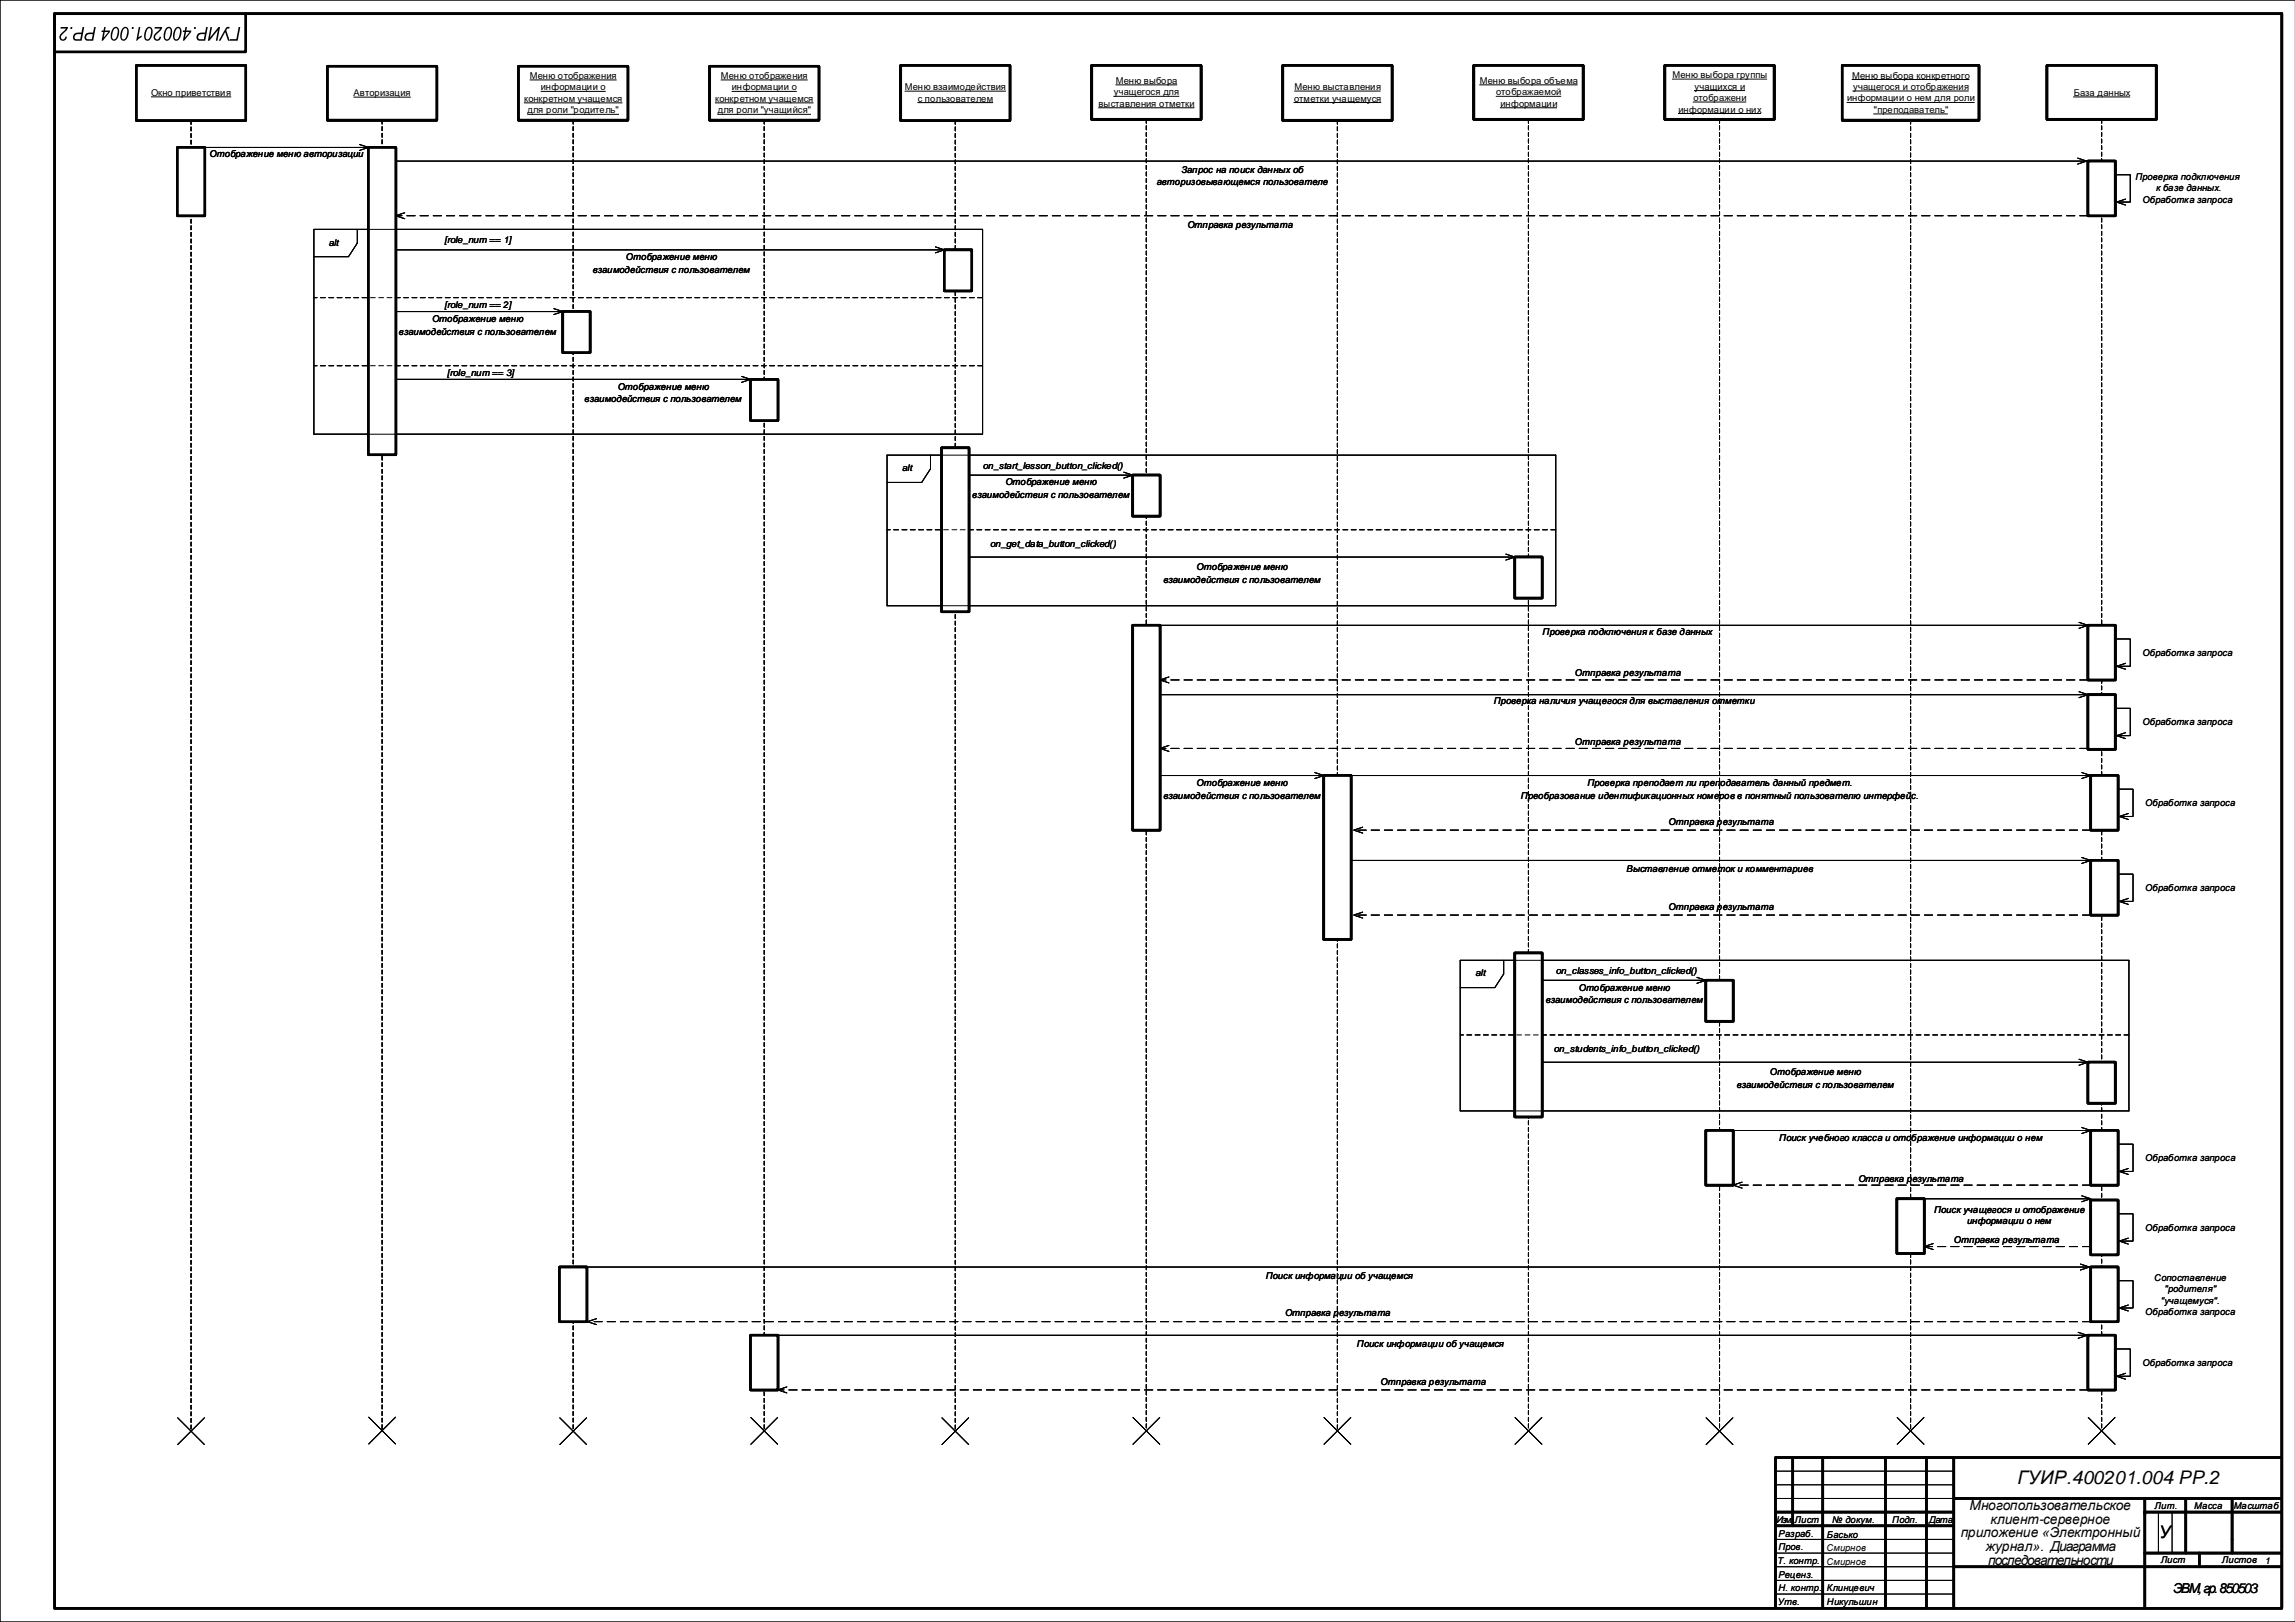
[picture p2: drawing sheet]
<svg xmlns="http://www.w3.org/2000/svg" width="841mm" height="594mm" viewBox="0 0 841 594" stroke-linecap="round" stroke-linejoin="round" font-family="sans-serif">
<defs><g id="words">
<text font-size="6.9" x="739.2" y="543.3">ГУИР.400201.004 PP.2</text>
<text font-size="6.4" x="791.1" y="563.2">У</text>
<g font-size="5">
<text x="721.6" y="553">Многопользовательское</text>
<text x="718.4" y="563">приложение «Электронный</text>
<text x="729.3" y="558">клиент-серверное</text>
<text x="727.6" y="568">журнал». Диаграмма</text>
<text x="728.4" y="573">последовательности</text>
<text x="796.2" y="583.3">ЭВМ, гр. 850503</text>
</g>
<g font-size="3.4">
<text x="194.1" y="28.9">Меню отображения</text>
<text x="264.2" y="28.9">Меню отображения</text>
<text x="612.8" y="28.6">Меню выбора группы</text>
<text x="678.7" y="28.8">Меню выбора конкретного</text>
<text x="55.3" y="35.1">Окно приветствия</text>
<text x="129.5" y="35.2">Авторизация</text>
<text x="198.1" y="33.1">информации о</text>
<text x="268.2" y="33.1">информации о</text>
<text x="331.6" y="33">Меню взаимодействия</text>
<text x="408" y="34.9">учащегося для</text>
<text x="408.8" y="30.7">Меню выбора</text>
<text x="474.3" y="33">Меню выставления</text>
<text x="542.2" y="30.7">Меню выбора объема</text>
<text x="548.2" y="34.9">отображаемой</text>
<text x="620.9" y="32.8">учащихся и</text>
<text x="678.9" y="33">учащегося и отображения</text>
<text x="759.8" y="35.1">База данных</text>
<text x="192" y="37.3">конкретном учащемся</text>
<text x="193.3" y="41.5">для роли &quot;родитель&quot;</text>
<text x="262" y="37.3">конкретном учащемся</text>
<text x="263" y="41.5">для роли &quot;учащийся&quot;</text>
<text x="336.2" y="37.2">с пользователем</text>
<text x="402.5" y="39.1">выставления отметки</text>
<text x="474.1" y="37.2">отметки учащемуся</text>
<text x="549.7" y="39.1">информации</text>
<text x="615" y="41.2">информации о них</text>
<text x="620.4" y="37">отображени</text>
<text x="676.8" y="37.2">информации о нем для роли</text>
<text x="686.6" y="41.4">&quot;преподаватель&quot;</text>
<text x="76.8" y="57.6">Отображение меню авторизации</text>
<text x="432.8" y="63.4">Запрос на поиск данных об</text>
<text x="782.4" y="65.9">Проверка подключения</text>
<text x="423.8" y="67.7">авторизовывающемся пользователе</text>
<text x="789.9" y="70.1">к базе данных.</text>
<text x="785" y="74.3">Обработка запроса</text>
<text x="435.1" y="83.6">Отправка результата</text>
<text x="120.4" y="89.9">alt</text>
<text x="162.8" y="89.1">[role_num == 1]</text>
<text x="229.3" y="95.1">Отображение меню</text>
<text x="217.2" y="99.9">взаимодействия с пользователем</text>
<text x="162.8" y="112.6">[role_num == 2]</text>
<text x="158.3" y="118.1">Отображение меню</text>
<text x="146.2" y="122.8">взаимодействия с пользователем</text>
<text x="163.8" y="137.5">[role_num == 3]</text>
<text x="226.3" y="142.7">Отображение меню</text>
<text x="214.2" y="147.4">взаимодействия с пользователем</text>
<text x="330.5" y="172.5">alt</text>
<text x="360.1" y="171.6">on_start_lesson_button_clicked()</text>
<text x="368.4" y="177.7">Отображение меню</text>
<text x="356.2" y="182.4">взаимодействия с пользователем</text>
<text x="362.8" y="200.1">on_get_data_button_clicked()</text>
<text x="438.4" y="208.7">Отображение меню</text>
<text x="426.3" y="213.4">взаимодействия с пользователем</text>
<text x="565.2" y="232.7">Проверка подключения к базе данных</text>
<text x="785" y="240.2">Обработка запроса</text>
<text x="577" y="247.7">Отправка результата</text>
<text x="547.3" y="257.7">Проверка наличия учащегося для выставления отметки</text>
<text x="785" y="265.6">Обработка запроса</text>
<text x="577" y="272.7">Отправка результата</text>
<text x="438.4" y="287.7">Отображение меню</text>
<text x="581.6" y="287.8">Проверка преподает ли преподаватель данный предмет.</text>
<text x="426.3" y="292.5">взаимодействия с пользователем</text>
<text x="557.2" y="292.7">Преобразование идентификационных номеров в понятный пользователю интерфейс.</text>
<text x="786" y="295.2">Обработка запроса</text>
<text x="611.4" y="302.2">Отправка результата</text>
<text x="596" y="319.3">Выставление отметок и комментариев</text>
<text x="786" y="326.3">Обработка запроса</text>
<text x="611.4" y="333.4">Отправка результата</text>
<text x="540.6" y="357.6">alt</text>
<text x="570" y="356.7">on_classes_info_button_clicked()</text>
<text x="578.4" y="362.8">Отображение меню</text>
<text x="566.3" y="367.5">взаимодействия с пользователем</text>
<text x="569.3" y="385.2">on_students_info_button_clicked()</text>
<text x="648.5" y="393.8">Отображение меню</text>
<text x="636.3" y="398.5">взаимодействия с пользователем</text>
<text x="651.9" y="417.7">Поиск учебного класса и отображение информации о нем</text>
<text x="786" y="425.2">Обработка запроса</text>
<text x="680.9" y="432.7">Отправка результата</text>
<text x="708.6" y="444.1">Поиск учащегося и отображение</text>
<text x="720.7" y="448.4">информации о нем</text>
<text x="715.9" y="455.3">Отправка результата</text>
<text x="786" y="450.8">Обработка запроса</text>
<text x="463.7" y="468.3">Поиск информации об учащемся</text>
<text x="789.2" y="469">Сопоставление</text>
<text x="793" y="473.2">&quot;родителя&quot;</text>
<text x="791.7" y="477.4">&quot;учащемуся&quot;.</text>
<text x="470.8" y="482.1">Отправка результата</text>
<text x="786" y="481.6">Обработка запроса</text>
<text x="497.1" y="493.3">Поиск информации об учащемся</text>
<text x="785" y="500.3">Обработка запроса</text>
<text x="505.8" y="507.3">Отправка результата</text>
<text x="650.8" y="557.6">Изм.</text>
<text x="657.5" y="557.7">Лист</text>
<text x="671.3" y="557.6">№ докум.</text>
<text x="693.3" y="557.7">Подп.</text>
<text x="706.8" y="557.6">Дата</text>
<text x="789.4" y="552.5">Лит.</text>
<text x="803.9" y="552.5">Масса</text>
<text x="818.4" y="552.5">Масштаб</text>
<text x="651.6" y="562.7">Разраб.</text>
<text x="669.4" y="563.1">Басько</text>
<text x="651.6" y="567.7">Пров.</text>
<text x="669.2" y="568">Смирнов</text>
<text x="651.3" y="572.8">Т. контр.</text>
<text x="669.2" y="573">Смирнов</text>
<text x="791.7" y="572.5">Лист</text>
<text x="814.1" y="572.5">Листов</text>
<text x="829.8" y="572.6">1</text>
<text x="651.6" y="577.7">Реценз.</text>
<text x="651.4" y="587.8">Утв.</text>
<text x="651.6" y="582.7">Н. контр.</text>
<text x="669.4" y="582.8">Клинцевич</text>
<text x="669.4" y="587.8">Никульшин</text>
</g>
</g></defs>
<path d="M840.9 0h-840.9v594h840.9M650.8 538.8h65M650.8 543.8h65M650.8 548.7h65M790.8 553.7v15.1M795.8 553.7v15.1M650.8 563.7h65M650.8 568.8h65M650.8 573.8h65M650.8 578.7h65M650.8 583.7h65" fill="none" stroke="#000" stroke-width=".37"/>
<g fill="none" stroke="#000" stroke-width="1">
<path d="M20 14v-9h816v583.8M20 5v578.7M90 5.4v13.6h-70M650.5 533.7v55.1M650.8 533.7h185M656.8 534.3v24.4M667.8 533.7v55.1M690.8 533.7v55.1M705.8 533.7v55.1M715.8 533.7v55.1M650.8 553.7h65M650.8 558.7h65"/>
<path d="M715.8 548.7h120M785.8 548.7v40.1M785.8 553.7h50M800.8 548.7v20.1M817.8 548.7v20.1M715.8 573.8h120M785.8 568.8h50M805.8 568.8v5M20 584v5h816"/>
</g>
<g fill="#000">
<path d="M48.4 9.9h.6l-.1 .7h-.7z"/>
<path d="M31.5 12.4l.9-.4 1.7-.1 .4-2h.6l-1 5h-1.8a1.4 1.4 0 0 1-1.3-1 1.4 1.4 0 0 1 .5-1.5zM31.8 12.9a.83 .83 0 0 0-.2 1 .83 .83 0 0 0 .9 .5h1.1l.4-1.9-1.6 .1zM27.2 12.4l1-.4 1.7-.1 .3-2h.7l-1 5h-1.9a1.4 1.4 0 0 1-1.3-1 1.4 1.4 0 0 1 .5-1.5zM27.6 12.9a.83 .83 0 0 0-.3 1 .83 .83 0 0 0 1 .5h1.1l.4-1.9-1.7 .1zM25.9 9.9h.6l-.1 .7h-.6zM22.2 9.9h2.7l-.5 1.1-1.5 1.6a.89 .89 0 0 0-.6 1.3 .89 .89 0 0 0 1.5 .1l.2-.6 .5 .1a1.43 1.43 0 0 1-2.2 1.2 1.43 1.43 0 0 1 .2-2.5l1.7-1.7h-2.1z"/>
<path d="M38.2 9.9h.5l-.2 1.3h1.8l-.1 .6-2.5 3.1h-.5l.6-3.2h-.6l.1-.5h.6zM38.4 11.7l-.4 2.1 1.7-2.1z"/>
<path d="M41.6 10.2a1.36 1.36 0 0 1 1.7-.1 1.36 1.36 0 0 1 .4 1.8 2.61 2.61 0 0 1-2.2 3 2.65 2.65 0 0 1-.6-3.7zM41.8 10.6l-.5 1.4a2.21 2.21 0 0 0 .3 2.4 1.28 1.28 0 0 0 1.3-1.4l.1-.8a1.09 1.09 0 0 0 .2-1.2 1.09 1.09 0 0 0-1.2-.5z"/>
<path d="M45.1 10.2a1.36 1.36 0 0 1 1.7-.1 1.36 1.36 0 0 1 .4 1.8 2.61 2.61 0 0 1-2.2 3 2.64 2.64 0 0 1-.5-3.7zM45.3 10.6l-.5 1.4a2.21 2.21 0 0 0 .3 2.4 1.28 1.28 0 0 0 1.3-1.4l.1-.8a1.09 1.09 0 0 0 .2-1.2 1.09 1.09 0 0 0-1.2-.5z"/>
<path d="M67.9 9.9h.6l-.2 1.3h1.8l-.1 .6-2.5 3.1h-.5l.6-3.2h-.6l.1-.5h.6zM68.2 11.7l-.4 2.1 1.6-2.1zM64.4 10.2a1.36 1.36 0 0 1 1.8-.1 1.36 1.36 0 0 1 .3 1.8 2.62 2.62 0 0 1-2.2 3 2.64 2.64 0 0 1-.5-3.7zM64.7 10.6l-.6 1.4a2.21 2.21 0 0 0 .3 2.4 1.28 1.28 0 0 0 1.3-1.4l.2-.8a1.09 1.09 0 0 0 .1-1.2 1.09 1.09 0 0 0-1.1-.5zM61 10.2a1.36 1.36 0 0 1 1.7-.1 1.36 1.36 0 0 1 .4 1.8 2.62 2.62 0 0 1-2.2 3 2.64 2.64 0 0 1-.6-3.7zM61.2 10.6l-.5 1.4a2.21 2.21 0 0 0 .3 2.4 1.28 1.28 0 0 0 1.3-1.4l.1-.8a1.09 1.09 0 0 0 .1-1.2 1.09 1.09 0 0 0-1.1-.5zM56.7 9.9h2.7l-.4 1.1-1.6 1.6a.89 .89 0 0 0-.6 1.3 .89 .89 0 0 0 1.5 .1l.2-.6 .5 .1a1.43 1.43 0 0 1-2.2 1.2 1.43 1.43 0 0 1 .2-2.5l1.7-1.7h-2.1zM53.8 10.2a1.36 1.36 0 0 1 1.8-.1 1.36 1.36 0 0 1 .3 1.8 2.62 2.62 0 0 1-2.1 3 2.64 2.64 0 0 1-.6-3.7zM54.1 10.6l-.6 1.4a2.21 2.21 0 0 0 .3 2.4 1.28 1.28 0 0 0 1.3-1.4l.2-.8a1.09 1.09 0 0 0 .1-1.2 1.09 1.09 0 0 0-1.1-.5zM50.8 9.9h.6l-.7 3.8 1.3-.7-.1 .6-2 1.3z"/>
<path d="M87.4 9.9h.6l-.9 5h-2.9l.1-.6h2.3zM83 10l1.1-.1-.1 .6h-.6l-.5 .6 1.3 3.8h-.7l-1-3.2-1.7 3.2h-.7zM77.1 9.9h.6l-.7 3.8 3-3.8h.6l-.9 5h-.6l.7-3.8-3.1 3.8h-.5zM72.5 12.4l.9-.4 1.7-.1 .4-2h.6l-.9 5h-1.9a1.4 1.4 0 0 1-1.3-1 1.4 1.4 0 0 1 .5-1.5zM72.9 12.9a.83 .83 0 0 0-.3 1 .83 .83 0 0 0 .9 .5h1.2l.3-1.9-1.6 .1zM71.2 9.9h.6l-.1 .7h-.7z"/>
</g>
<path d="M481 29.5h18v9h-18z" fill-rule="evenodd" fill="#fff"/>
<path d="M481 29.5h18v9h-18z" fill="none" stroke="#000" stroke-width="1"/>
<path d="M490 44.1v479.9" fill="none" stroke="#000" stroke-width=".37" stroke-dasharray="1.4 1"/>
<path d="M470 24h40v20.1h-40z" fill-rule="evenodd" fill="#fff"/>
<path d="M470 24h40v20.1h-40z" fill="none" stroke="#000" stroke-width="1"/>
<path d="M473.9 37.5h32.2M474.2 33.3h31.6" fill="none" stroke="#000" stroke-width=".37"/>
<path d="M481 29.5h18v9h-18z" fill-rule="evenodd" fill="#fff"/>
<path d="M481 29.5h18v9h-18z" fill="none" stroke="#000" stroke-width="1"/>
<path d="M490 44.1v479.9" fill="none" stroke="#000" stroke-width=".37" stroke-dasharray="1.4 1"/>
<path d="M470 24h40v20.1h-40z" fill-rule="evenodd" fill="#fff"/>
<path d="M470 24h40v20.1h-40z" fill="none" stroke="#000" stroke-width="1"/>
<path d="M473.9 37.5h32.2M474.2 33.3h31.6" fill="none" stroke="#000" stroke-width=".37"/>
<path d="M481 29.5h18v9h-18z" fill-rule="evenodd" fill="#fff"/>
<path d="M481 29.5h18v9h-18z" fill="none" stroke="#000" stroke-width="1"/>
<path d="M490 44.1v479.9" fill="none" stroke="#000" stroke-width=".37" stroke-dasharray="1.4 1"/>
<path d="M470 24h40v20.1h-40z" fill-rule="evenodd" fill="#fff"/>
<path d="M470 24h40v20.1h-40z" fill="none" stroke="#000" stroke-width="1"/>
<path d="M473.9 37.5h32.2M474.2 33.3h31.6" fill="none" stroke="#000" stroke-width=".37"/>
<path d="M341 29.6h18v9h-18z" fill-rule="evenodd" fill="#fff"/>
<path d="M341 29.6h18v9h-18z" fill="none" stroke="#000" stroke-width="1"/>
<path d="M350 44.1v480.1" fill="none" stroke="#000" stroke-width=".37" stroke-dasharray="1.4 1"/>
<path d="M330 24h40v20.1h-40z" fill-rule="evenodd" fill="#fff"/>
<path d="M330 24h40v20.1h-40z" fill="none" stroke="#000" stroke-width="1"/>
<path d="M331.4 33.4h37.2M336.1 37.6h27.8" fill="none" stroke="#000" stroke-width=".37"/>
<path d="M341 29.6h18v9h-18z" fill-rule="evenodd" fill="#fff"/>
<path d="M341 29.6h18v9h-18z" fill="none" stroke="#000" stroke-width="1"/>
<path d="M350 44.1v480.1" fill="none" stroke="#000" stroke-width=".37" stroke-dasharray="1.4 1"/>
<path d="M330 24h40v20.1h-40z" fill-rule="evenodd" fill="#fff"/>
<path d="M330 24h40v20.1h-40z" fill="none" stroke="#000" stroke-width="1"/>
<path d="M331.4 33.4h37.2M336.1 37.6h27.8" fill="none" stroke="#000" stroke-width=".37"/>
<path d="M341 29.6h18v9h-18z" fill-rule="evenodd" fill="#fff"/>
<path d="M341 29.6h18v9h-18z" fill="none" stroke="#000" stroke-width="1"/>
<path d="M350 44.1v480.1" fill="none" stroke="#000" stroke-width=".37" stroke-dasharray="1.4 1"/>
<path d="M330 24h40v20.1h-40z" fill-rule="evenodd" fill="#fff"/>
<path d="M330 24h40v20.1h-40z" fill="none" stroke="#000" stroke-width="1"/>
<g fill="none" stroke="#000" stroke-width=".37">
<path d="M331.4 33.4h37.2M336.1 37.6h27.8M65.1 519.2l9.8 9.8M74.9 519.2l-9.8 9.8M135.1 519l9.8 9.8M144.9 519l-9.8 9.8M205.1 519.2l9.8 9.8M214.9 519.2l-9.8 9.8M275.1 519.1l9.8 9.8M284.9 519.1l-9.8 9.8M345.1 519.2l9.8 9.8M354.9 519.2l-9.8 9.8"/>
<path d="M415.1 519.1l9.8 9.8M424.9 519.1l-9.8 9.8M485.1 519.1l9.8 9.8M494.9 519.1l-9.8 9.8M555.1 519.1l9.8 9.8M564.9 519.1l-9.8 9.8M625.1 519.2l9.8 9.8M634.9 519.2l-9.8 9.8M695.1 519.1l9.8 9.8M704.9 519.1l-9.8 9.8M765.1 519.1l9.8 9.8M774.9 519.1l-9.8 9.8"/>
</g>
<path d="M761 29.4h18v9h-18z" fill-rule="evenodd" fill="#fff"/>
<path d="M761 29.4h18v9h-18z" fill="none" stroke="#000" stroke-width="1"/>
<path d="M770 43.7v480.3" fill="none" stroke="#000" stroke-width=".37" stroke-dasharray="1.4 1"/>
<path d="M750 24h40v19.7h-40z" fill-rule="evenodd" fill="#fff"/>
<path d="M750 24h40v19.7h-40z" fill="none" stroke="#000" stroke-width="1"/>
<path d="M759.6 35.5h20.8" fill="none" stroke="#000" stroke-width=".37"/>
<path d="M761 29.4h18v9h-18z" fill-rule="evenodd" fill="#fff"/>
<path d="M761 29.4h18v9h-18z" fill="none" stroke="#000" stroke-width="1"/>
<path d="M770 43.7v480.3" fill="none" stroke="#000" stroke-width=".37" stroke-dasharray="1.4 1"/>
<path d="M750 24h40v19.7h-40z" fill-rule="evenodd" fill="#fff"/>
<path d="M750 24h40v19.7h-40z" fill="none" stroke="#000" stroke-width="1"/>
<path d="M759.6 35.5h20.8" fill="none" stroke="#000" stroke-width=".37"/>
<path d="M131 29.7h18v9h-18z" fill-rule="evenodd" fill="#fff"/>
<path d="M131 29.7h18v9h-18z" fill="none" stroke="#000" stroke-width="1"/>
<path d="M140 44v480" fill="none" stroke="#000" stroke-width=".37" stroke-dasharray="1.4 1"/>
<path d="M120 24.3h40v19.7h-40z" fill-rule="evenodd" fill="#fff"/>
<path d="M120 24.3h40v19.7h-40z" fill="none" stroke="#000" stroke-width="1"/>
<path d="M129.5 35.6h21" fill="none" stroke="#000" stroke-width=".37"/>
<path d="M131 29.7h18v9h-18z" fill-rule="evenodd" fill="#fff"/>
<path d="M131 29.7h18v9h-18z" fill="none" stroke="#000" stroke-width="1"/>
<path d="M140 44v480" fill="none" stroke="#000" stroke-width=".37" stroke-dasharray="1.4 1"/>
<path d="M120 24.3h40v19.7h-40z" fill-rule="evenodd" fill="#fff"/>
<path d="M120 24.3h40v19.7h-40z" fill="none" stroke="#000" stroke-width="1"/>
<path d="M129.5 35.6h21" fill="none" stroke="#000" stroke-width=".37"/>
<path d="M768.5 59h3v20h-3z" fill-rule="evenodd" fill="#fff"/>
<path d="M768.5 59h3v20h-3zM115 84v75M130.9 84v5l-3.2 5h-12.7M360 84v75" fill="none" stroke="#000" stroke-width=".37"/>
<path d="M271 29.7h18v9h-18z" fill-rule="evenodd" fill="#fff"/>
<path d="M271 29.7h18v9h-18z" fill="none" stroke="#000" stroke-width="1"/>
<path d="M280 44v480" fill="none" stroke="#000" stroke-width=".37" stroke-dasharray="1.4 1"/>
<path d="M260 24.3h40v19.7h-40z" fill-rule="evenodd" fill="#fff"/>
<path d="M260 24.3h40v19.7h-40z" fill="none" stroke="#000" stroke-width="1"/>
<path d="M262 37.7h36M264.1 29.3h31.8M268.1 33.5h23.8M262.9 41.9h34.2" fill="none" stroke="#000" stroke-width=".37"/>
<path d="M271 29.7h18v9h-18z" fill-rule="evenodd" fill="#fff"/>
<path d="M271 29.7h18v9h-18z" fill="none" stroke="#000" stroke-width="1"/>
<path d="M280 44v480" fill="none" stroke="#000" stroke-width=".37" stroke-dasharray="1.4 1"/>
<path d="M260 24.3h40v19.7h-40z" fill-rule="evenodd" fill="#fff"/>
<path d="M260 24.3h40v19.7h-40z" fill="none" stroke="#000" stroke-width="1"/>
<path d="M262 37.7h36M264.1 29.3h31.8M268.1 33.5h23.8M262.9 41.9h34.2" fill="none" stroke="#000" stroke-width=".37"/>
<path d="M201 29.7h18v9h-18z" fill-rule="evenodd" fill="#fff"/>
<path d="M201 29.7h18v9h-18z" fill="none" stroke="#000" stroke-width="1"/>
<path d="M210 44v480" fill="none" stroke="#000" stroke-width=".37" stroke-dasharray="1.4 1"/>
<path d="M190 24.3h40v19.7h-40z" fill-rule="evenodd" fill="#fff"/>
<path d="M190 24.3h40v19.7h-40z" fill="none" stroke="#000" stroke-width="1"/>
<path d="M192 37.7h36M194.1 29.3h31.8M198.1 33.5h23.8M193.2 41.9h33.6" fill="none" stroke="#000" stroke-width=".37"/>
<path d="M201 29.7h18v9h-18z" fill-rule="evenodd" fill="#fff"/>
<path d="M201 29.7h18v9h-18z" fill="none" stroke="#000" stroke-width="1"/>
<path d="M210 44v480" fill="none" stroke="#000" stroke-width=".37" stroke-dasharray="1.4 1"/>
<path d="M190 24.3h40v19.7h-40z" fill-rule="evenodd" fill="#fff"/>
<path d="M190 24.3h40v19.7h-40z" fill="none" stroke="#000" stroke-width="1"/>
<path d="M192 37.7h36M194.1 29.3h31.8M198.1 33.5h23.8M193.2 41.9h33.6" fill="none" stroke="#000" stroke-width=".37"/>
<path d="M691 29.5h18v9h-18z" fill-rule="evenodd" fill="#fff"/>
<path d="M691 29.5h18v9h-18z" fill="none" stroke="#000" stroke-width="1"/>
<path d="M700 44v480" fill="none" stroke="#000" stroke-width=".37" stroke-dasharray="1.4 1"/>
<path d="M675 24h50v20h-50z" fill-rule="evenodd" fill="#fff"/>
<path d="M675 24h50v20h-50z" fill="none" stroke="#000" stroke-width="1"/>
<path d="M676.5 37.5h47M678.4 29.1h43.2M678.7 33.3h42.6M686.3 41.7h27.4" fill="none" stroke="#000" stroke-width=".37"/>
<path d="M691 29.5h18v9h-18z" fill-rule="evenodd" fill="#fff"/>
<path d="M691 29.5h18v9h-18z" fill="none" stroke="#000" stroke-width="1"/>
<path d="M700 44v480" fill="none" stroke="#000" stroke-width=".37" stroke-dasharray="1.4 1"/>
<path d="M675 24h50v20h-50z" fill-rule="evenodd" fill="#fff"/>
<path d="M675 24h50v20h-50z" fill="none" stroke="#000" stroke-width="1"/>
<path d="M676.5 37.5h47M678.4 29.1h43.2M678.7 33.3h42.6M686.3 41.7h27.4" fill="none" stroke="#000" stroke-width=".37"/>
<path d="M691 29.5h18v9h-18z" fill-rule="evenodd" fill="#fff"/>
<path d="M691 29.5h18v9h-18z" fill="none" stroke="#000" stroke-width="1"/>
<path d="M700 44v480" fill="none" stroke="#000" stroke-width=".37" stroke-dasharray="1.4 1"/>
<path d="M675 24h50v20h-50z" fill-rule="evenodd" fill="#fff"/>
<path d="M675 24h50v20h-50z" fill="none" stroke="#000" stroke-width="1"/>
<path d="M676.5 37.5h47M678.4 29.1h43.2M678.7 33.3h42.6M686.3 41.7h27.4" fill="none" stroke="#000" stroke-width=".37"/>
<path d="M621 29.4h18v9h-18z" fill-rule="evenodd" fill="#fff"/>
<path d="M621 29.4h18v9h-18z" fill="none" stroke="#000" stroke-width="1"/>
<path d="M630 43.7v480.3" fill="none" stroke="#000" stroke-width=".37" stroke-dasharray="1.4 1"/>
<path d="M610 24h40v19.7h-40z" fill-rule="evenodd" fill="#fff"/>
<path d="M610 24h40v19.7h-40z" fill="none" stroke="#000" stroke-width="1"/>
<path d="M612.6 29h34.8M620.2 37.4h19.6M620.7 33.2h18.6M614.8 41.6h30.4" fill="none" stroke="#000" stroke-width=".37"/>
<path d="M621 29.4h18v9h-18z" fill-rule="evenodd" fill="#fff"/>
<path d="M621 29.4h18v9h-18z" fill="none" stroke="#000" stroke-width="1"/>
<path d="M630 43.7v480.3" fill="none" stroke="#000" stroke-width=".37" stroke-dasharray="1.4 1"/>
<path d="M610 24h40v19.7h-40z" fill-rule="evenodd" fill="#fff"/>
<path d="M610 24h40v19.7h-40z" fill="none" stroke="#000" stroke-width="1"/>
<path d="M612.6 29h34.8M620.2 37.4h19.6M620.7 33.2h18.6M614.8 41.6h30.4" fill="none" stroke="#000" stroke-width=".37"/>
<path d="M621 29.4h18v9h-18z" fill-rule="evenodd" fill="#fff"/>
<path d="M621 29.4h18v9h-18z" fill="none" stroke="#000" stroke-width="1"/>
<path d="M630 43.7v480.3" fill="none" stroke="#000" stroke-width=".37" stroke-dasharray="1.4 1"/>
<path d="M610 24h40v19.7h-40z" fill-rule="evenodd" fill="#fff"/>
<path d="M610 24h40v19.7h-40z" fill="none" stroke="#000" stroke-width="1"/>
<path d="M612.6 29h34.8M620.2 37.4h19.6M620.7 33.2h18.6M614.8 41.6h30.4" fill="none" stroke="#000" stroke-width=".37"/>
<path d="M551 29.4h18v9h-18z" fill-rule="evenodd" fill="#fff"/>
<path d="M551 29.4h18v9h-18z" fill="none" stroke="#000" stroke-width="1"/>
<path d="M560 43.7v480.3" fill="none" stroke="#000" stroke-width=".37" stroke-dasharray="1.4 1"/>
<path d="M540 24h40v19.7h-40z" fill-rule="evenodd" fill="#fff"/>
<path d="M540 24h40v19.7h-40z" fill="none" stroke="#000" stroke-width="1"/>
<path d="M542 31.1h36M548 35.3h24M549.5 39.5h21" fill="none" stroke="#000" stroke-width=".37"/>
<path d="M551 29.4h18v9h-18z" fill-rule="evenodd" fill="#fff"/>
<path d="M551 29.4h18v9h-18z" fill="none" stroke="#000" stroke-width="1"/>
<path d="M560 43.7v480.3" fill="none" stroke="#000" stroke-width=".37" stroke-dasharray="1.4 1"/>
<path d="M540 24h40v19.7h-40z" fill-rule="evenodd" fill="#fff"/>
<path d="M540 24h40v19.7h-40z" fill="none" stroke="#000" stroke-width="1"/>
<path d="M542 31.1h36M548 35.3h24M549.5 39.5h21" fill="none" stroke="#000" stroke-width=".37"/>
<path d="M551 29.4h18v9h-18z" fill-rule="evenodd" fill="#fff"/>
<path d="M551 29.4h18v9h-18z" fill="none" stroke="#000" stroke-width="1"/>
<path d="M560 43.7v480.3" fill="none" stroke="#000" stroke-width=".37" stroke-dasharray="1.4 1"/>
<path d="M540 24h40v19.7h-40z" fill-rule="evenodd" fill="#fff"/>
<path d="M540 24h40v19.7h-40z" fill="none" stroke="#000" stroke-width="1"/>
<path d="M542 31.1h36M548 35.3h24M549.5 39.5h21" fill="none" stroke="#000" stroke-width=".37"/>
<path d="M411 29.4h18v9h-18z" fill-rule="evenodd" fill="#fff"/>
<path d="M411 29.4h18v9h-18z" fill="none" stroke="#000" stroke-width="1"/>
<path d="M420 43.7v480.3" fill="none" stroke="#000" stroke-width=".37" stroke-dasharray="1.4 1"/>
<path d="M400 24h40v19.7h-40z" fill-rule="evenodd" fill="#fff"/>
<path d="M400 24h40v19.7h-40z" fill="none" stroke="#000" stroke-width="1"/>
<path d="M402.4 39.5h35.2M407.9 35.3h24.2M408.7 31.1h22.6" fill="none" stroke="#000" stroke-width=".37"/>
<path d="M411 29.4h18v9h-18z" fill-rule="evenodd" fill="#fff"/>
<path d="M411 29.4h18v9h-18z" fill="none" stroke="#000" stroke-width="1"/>
<path d="M420 43.7v480.3" fill="none" stroke="#000" stroke-width=".37" stroke-dasharray="1.4 1"/>
<path d="M400 24h40v19.7h-40z" fill-rule="evenodd" fill="#fff"/>
<path d="M400 24h40v19.7h-40z" fill="none" stroke="#000" stroke-width="1"/>
<path d="M402.4 39.5h35.2M407.9 35.3h24.2M408.7 31.1h22.6" fill="none" stroke="#000" stroke-width=".37"/>
<path d="M411 29.4h18v9h-18z" fill-rule="evenodd" fill="#fff"/>
<path d="M411 29.4h18v9h-18z" fill="none" stroke="#000" stroke-width="1"/>
<path d="M420 43.7v480.3" fill="none" stroke="#000" stroke-width=".37" stroke-dasharray="1.4 1"/>
<path d="M400 24h40v19.7h-40z" fill-rule="evenodd" fill="#fff"/>
<path d="M400 24h40v19.7h-40z" fill="none" stroke="#000" stroke-width="1"/>
<path d="M402.4 39.5h35.2M407.9 35.3h24.2M408.7 31.1h22.6" fill="none" stroke="#000" stroke-width=".37"/>
<path d="M348.5 92.1h3v12.7h-3z" fill-rule="evenodd" fill="#fff"/>
<path d="M348.5 92.1h3v12.7h-3z" fill="none" stroke="#000" stroke-width=".37"/>
<path d="M61 29.6h18v9h-18z" fill-rule="evenodd" fill="#fff"/>
<path d="M61 29.6h18v9h-18z" fill="none" stroke="#000" stroke-width="1"/>
<path d="M70 44.1v480.1" fill="none" stroke="#000" stroke-width=".37" stroke-dasharray="1.4 1"/>
<path d="M50 24h40v20.1h-40z" fill-rule="evenodd" fill="#fff"/>
<path d="M50 24h40v20.1h-40z" fill="none" stroke="#000" stroke-width="1"/>
<path d="M55.3 35.5h29.4" fill="none" stroke="#000" stroke-width=".37"/>
<path d="M61 29.6h18v9h-18z" fill-rule="evenodd" fill="#fff"/>
<path d="M61 29.6h18v9h-18z" fill="none" stroke="#000" stroke-width="1"/>
<path d="M70 44.1v480.1" fill="none" stroke="#000" stroke-width=".37" stroke-dasharray="1.4 1"/>
<path d="M50 24h40v20.1h-40z" fill-rule="evenodd" fill="#fff"/>
<path d="M50 24h40v20.1h-40z" fill="none" stroke="#000" stroke-width="1"/>
<path d="M55.3 35.5h29.4" fill="none" stroke="#000" stroke-width=".37"/>
<path d="M68.5 53.9h3v15.1h-3z" fill-rule="evenodd" fill="#fff"/>
<path d="M68.5 53.9h3v15.1h-3zM325 166.7v55.1M340.9 166.7v5l-3.2 5h-12.7M570 166.7v55.1" fill="none" stroke="#000" stroke-width=".37"/>
<path d="M65 54h10v25h-10z" fill-rule="evenodd" fill="#fff"/>
<path d="M65 54h10v25h-10z" fill="none" stroke="#000" stroke-width="1"/>
<path d="M135 54h10v112.5h-10z" fill-rule="evenodd" fill="#fff"/>
<path d="M135 54h10v112.5h-10z" fill="none" stroke="#000" stroke-width="1"/>
<path d="M75 54h60M131.7 52.9l3.3 1.1-3.3 1.1M145.5 59h619M761.2 57.9l3.3 1.1-3.3 1.1" fill="none" stroke="#000" stroke-width=".37"/>
<path d="M765 59h10v20h-10z" fill-rule="evenodd" fill="#fff"/>
<path d="M765 59h10v20h-10z" fill="none" stroke="#000" stroke-width="1"/>
<path d="M148.3 77.9l-3.3 1.1 3.3 1.1M775.5 64h5v10h-5M778.8 72.9l-3.3 1.1 3.3 1.1M145 91.5h201M342.7 90.4l3.3 1.1-3.3 1.1" fill="none" stroke="#000" stroke-width=".37"/>
<path d="M765 79h-620" fill="none" stroke="#000" stroke-width=".37" stroke-dasharray="3 1.8"/>
<path d="M346 91.5h10v15h-10z" fill-rule="evenodd" fill="#fff"/>
<path d="M346 91.5h10v15h-10z" fill="none" stroke="#000" stroke-width="1"/>
<path d="M145 114.1h61.2M202.9 113l3.3 1.1-3.3 1.1" fill="none" stroke="#000" stroke-width=".37"/>
<path d="M206.2 114.1h10v15h-10z" fill-rule="evenodd" fill="#fff"/>
<path d="M206.2 114.1h10v15h-10z" fill="none" stroke="#000" stroke-width="1"/>
<path d="M145 138.9h130M271.7 137.8l3.3 1.1-3.3 1.1" fill="none" stroke="#000" stroke-width=".37"/>
<path d="M275 139h10v15h-10z" fill-rule="evenodd" fill="#fff"/>
<path d="M275 139h10v15h-10z" fill="none" stroke="#000" stroke-width="1"/>
<path d="M360 109h-245M360 133.9h-245" fill="none" stroke="#000" stroke-width=".37" stroke-dasharray="1.8 1.3"/>
<path d="M345 164h10v60h-10z" fill-rule="evenodd" fill="#fff"/>
<path d="M345 164h10v60h-10z" fill="none" stroke="#000" stroke-width="1"/>
<path d="M355 174h60M411.7 172.9l3.3 1.1-3.3 1.1" fill="none" stroke="#000" stroke-width=".37"/>
<path d="M415 174h10v15h-10z" fill-rule="evenodd" fill="#fff"/>
<path d="M415 174h10v15h-10z" fill="none" stroke="#000" stroke-width="1"/>
<path d="M570 194h-245" fill="none" stroke="#000" stroke-width=".37" stroke-dasharray="1.8 1.3"/>
<path d="M115 84h245M115 159h245M325 166.7h245M355 204h200M551.7 202.9l3.3 1.1-3.3 1.1M325 221.8h245" fill="none" stroke="#000" stroke-width=".37"/>
<path d="M555 204h10v15h-10z" fill-rule="evenodd" fill="#fff"/>
<path d="M555 204h10v15h-10z" fill="none" stroke="#000" stroke-width="1"/>
<path d="M415 229h10v75h-10z" fill-rule="evenodd" fill="#fff"/>
<path d="M415 229h10v75h-10z" fill="none" stroke="#000" stroke-width="1"/>
<path d="M425 229h340M761.7 227.9l3.3 1.1-3.3 1.1" fill="none" stroke="#000" stroke-width=".37"/>
<path d="M765 229h10v20h-10z" fill-rule="evenodd" fill="#fff"/>
<path d="M765 229h10v20h-10z" fill="none" stroke="#000" stroke-width="1"/>
<path d="M775.5 234h5v10h-5M428.3 247.9l-3.3 1.1 3.3 1.1M778.8 242.9l-3.3 1.1 3.3 1.1" fill="none" stroke="#000" stroke-width=".37"/>
<path d="M765 249h-340" fill="none" stroke="#000" stroke-width=".37" stroke-dasharray="3 1.8"/>
<path d="M765 254.4h10v20h-10z" fill-rule="evenodd" fill="#fff"/>
<path d="M765 254.4h10v20h-10z" fill="none" stroke="#000" stroke-width="1"/>
<path d="M425 254.4h340M761.7 253.3l3.3 1.1-3.3 1.1M775.5 259.4h5v10h-5M428.3 273l-3.3 1.1 3.3 1.1M778.8 268.3l-3.3 1.1 3.3 1.1M425 284h60M481.7 282.9l3.3 1.1-3.3 1.1" fill="none" stroke="#000" stroke-width=".37"/>
<path d="M765 274.1h-340" fill="none" stroke="#000" stroke-width=".37" stroke-dasharray="3 1.8"/>
<path d="M485 284h10v60h-10z" fill-rule="evenodd" fill="#fff"/>
<path d="M485 284h10v60h-10z" fill="none" stroke="#000" stroke-width="1"/>
<path d="M495 284h271M762.7 282.9l3.3 1.1-3.3 1.1" fill="none" stroke="#000" stroke-width=".37"/>
<path d="M766 284h10v20h-10z" fill-rule="evenodd" fill="#fff"/>
<path d="M766 284h10v20h-10z" fill="none" stroke="#000" stroke-width="1"/>
<path d="M776.5 289h5v10h-5M779.8 297.9l-3.3 1.1 3.3 1.1M495 315.1h271M499.3 302.9l-3.3 1.1 3.3 1.1M762.7 314l3.3 1.1-3.3 1.1" fill="none" stroke="#000" stroke-width=".37"/>
<path d="M766 304h-270" fill="none" stroke="#000" stroke-width=".37" stroke-dasharray="3 1.8"/>
<path d="M766 315.1h10v20h-10z" fill-rule="evenodd" fill="#fff"/>
<path d="M766 315.1h10v20h-10z" fill="none" stroke="#000" stroke-width="1"/>
<path d="M499.3 334l-3.3 1.1 3.3 1.1M776.5 320.1h5v10h-5M779.8 329l-3.3 1.1 3.3 1.1M535 351.7v55.1M550.9 351.7v5l-3.2 5h-12.7M780 351.7v55.1" fill="none" stroke="#000" stroke-width=".37"/>
<path d="M766 335.1h-270" fill="none" stroke="#000" stroke-width=".37" stroke-dasharray="3 1.8"/>
<path d="M555 349h10v60h-10z" fill-rule="evenodd" fill="#fff"/>
<path d="M555 349h10v60h-10z" fill="none" stroke="#000" stroke-width="1"/>
<path d="M565 359h60M621.7 357.9l3.3 1.1-3.3 1.1" fill="none" stroke="#000" stroke-width=".37"/>
<path d="M625 359h10v15h-10z" fill-rule="evenodd" fill="#fff"/>
<path d="M625 359h10v15h-10z" fill="none" stroke="#000" stroke-width="1"/>
<path d="M780 379h-245" fill="none" stroke="#000" stroke-width=".37" stroke-dasharray="1.8 1.3"/>
<path d="M535 351.7h245M565 389h200M761.7 387.9l3.3 1.1-3.3 1.1M535 406.8h245" fill="none" stroke="#000" stroke-width=".37"/>
<path d="M765 389h10v15h-10z" fill-rule="evenodd" fill="#fff"/>
<path d="M765 389h10v15h-10z" fill="none" stroke="#000" stroke-width="1"/>
<path d="M766 414h10v20h-10z" fill-rule="evenodd" fill="#fff"/>
<path d="M766 414h10v20h-10z" fill="none" stroke="#000" stroke-width="1"/>
<path d="M776.5 419h5v10h-5M779.8 427.9l-3.3 1.1 3.3 1.1" fill="none" stroke="#000" stroke-width=".37"/>
<path d="M625 414h10v20h-10z" fill-rule="evenodd" fill="#fff"/>
<path d="M625 414h10v20h-10z" fill="none" stroke="#000" stroke-width="1"/>
<path d="M635 414h131M762.7 412.9l3.3 1.1-3.3 1.1M638.3 432.9l-3.3 1.1 3.3 1.1" fill="none" stroke="#000" stroke-width=".37"/>
<path d="M766 434h-131" fill="none" stroke="#000" stroke-width=".37" stroke-dasharray="3 1.8"/>
<path d="M766 439.5h10v20h-10z" fill-rule="evenodd" fill="#fff"/>
<path d="M766 439.5h10v20h-10z" fill="none" stroke="#000" stroke-width="1"/>
<path d="M776.5 444.5h5v10h-5M779.8 453.4l-3.3 1.1 3.3 1.1" fill="none" stroke="#000" stroke-width=".37"/>
<path d="M695 439h10v20h-10z" fill-rule="evenodd" fill="#fff"/>
<path d="M695 439h10v20h-10z" fill="none" stroke="#000" stroke-width="1"/>
<path d="M705 439h61M762.7 437.9l3.3 1.1-3.3 1.1M708.3 455.4l-3.3 1.1 3.3 1.1" fill="none" stroke="#000" stroke-width=".37"/>
<path d="M766 456.5h-61" fill="none" stroke="#000" stroke-width=".37" stroke-dasharray="3 1.8"/>
<path d="M205 464h10v20h-10z" fill-rule="evenodd" fill="#fff"/>
<path d="M205 464h10v20h-10z" fill="none" stroke="#000" stroke-width="1"/>
<path d="M765 489h10v20h-10z" fill-rule="evenodd" fill="#fff"/>
<path d="M765 489h10v20h-10z" fill="none" stroke="#000" stroke-width="1"/>
<path d="M775.5 494h5v10h-5M778.8 502.9l-3.3 1.1 3.3 1.1" fill="none" stroke="#000" stroke-width=".37"/>
<path d="M275 489h10v20h-10z" fill-rule="evenodd" fill="#fff"/>
<path d="M275 489h10v20h-10z" fill="none" stroke="#000" stroke-width="1"/>
<path d="M215.5 464h550M762.2 462.9l3.3 1.1-3.3 1.1" fill="none" stroke="#000" stroke-width=".37"/>
<path d="M766 464h10v20h-10z" fill-rule="evenodd" fill="#fff"/>
<path d="M766 464h10v20h-10z" fill="none" stroke="#000" stroke-width="1"/>
<path d="M776.5 469h5v10h-5M779.8 477.9l-3.3 1.1 3.3 1.1M218.5 482.9l-3.2 1.1 3.2 1.1M285 489h479.7M761.4 487.9l3.3 1.1-3.3 1.1M288.3 507.9l-3.3 1.1 3.3 1.1" fill="none" stroke="#000" stroke-width=".37"/>
<path d="M766 484h-550.7M765 509h-480" fill="none" stroke="#000" stroke-width=".37" stroke-dasharray="3 1.8"/>
<path d="M761 29.4h18v9h-18z" fill-rule="evenodd" fill="#fff"/>
<path d="M761 29.4h18v9h-18z" fill="none" stroke="#000" stroke-width="1"/>
<path d="M770 43.7v480.3" fill="none" stroke="#000" stroke-width=".37" stroke-dasharray="1.4 1"/>
<path d="M750 24h40v19.7h-40z" fill-rule="evenodd" fill="#fff"/>
<path d="M750 24h40v19.7h-40z" fill="none" stroke="#000" stroke-width="1"/>
<path d="M759.6 35.5h20.8" fill="none" stroke="#000" stroke-width=".37"/>
<path d="M131 29.7h18v9h-18z" fill-rule="evenodd" fill="#fff"/>
<path d="M131 29.7h18v9h-18z" fill="none" stroke="#000" stroke-width="1"/>
<path d="M140 44v480" fill="none" stroke="#000" stroke-width=".37" stroke-dasharray="1.4 1"/>
<path d="M120 24.3h40v19.7h-40z" fill-rule="evenodd" fill="#fff"/>
<path d="M120 24.3h40v19.7h-40z" fill="none" stroke="#000" stroke-width="1"/>
<path d="M129.5 35.6h21" fill="none" stroke="#000" stroke-width=".37"/>
<path d="M768.5 59h3v20h-3z" fill-rule="evenodd" fill="#fff"/>
<path d="M768.5 59h3v20h-3zM115 84v75M130.9 84v5l-3.2 5h-12.7M360 84v75" fill="none" stroke="#000" stroke-width=".37"/>
<path d="M271 29.7h18v9h-18z" fill-rule="evenodd" fill="#fff"/>
<path d="M271 29.7h18v9h-18z" fill="none" stroke="#000" stroke-width="1"/>
<path d="M280 44v480" fill="none" stroke="#000" stroke-width=".37" stroke-dasharray="1.4 1"/>
<path d="M260 24.3h40v19.7h-40z" fill-rule="evenodd" fill="#fff"/>
<path d="M260 24.3h40v19.7h-40z" fill="none" stroke="#000" stroke-width="1"/>
<path d="M262 37.7h36M264.1 29.3h31.8M268.1 33.5h23.8M262.9 41.9h34.2" fill="none" stroke="#000" stroke-width=".37"/>
<path d="M201 29.7h18v9h-18z" fill-rule="evenodd" fill="#fff"/>
<path d="M201 29.7h18v9h-18z" fill="none" stroke="#000" stroke-width="1"/>
<path d="M210 44v480" fill="none" stroke="#000" stroke-width=".37" stroke-dasharray="1.4 1"/>
<path d="M190 24.3h40v19.7h-40z" fill-rule="evenodd" fill="#fff"/>
<path d="M190 24.3h40v19.7h-40z" fill="none" stroke="#000" stroke-width="1"/>
<path d="M192 37.7h36M194.1 29.3h31.8M198.1 33.5h23.8M193.2 41.9h33.6" fill="none" stroke="#000" stroke-width=".37"/>
<path d="M691 29.5h18v9h-18z" fill-rule="evenodd" fill="#fff"/>
<path d="M691 29.5h18v9h-18z" fill="none" stroke="#000" stroke-width="1"/>
<path d="M700 44v480" fill="none" stroke="#000" stroke-width=".37" stroke-dasharray="1.4 1"/>
<path d="M675 24h50v20h-50z" fill-rule="evenodd" fill="#fff"/>
<path d="M675 24h50v20h-50z" fill="none" stroke="#000" stroke-width="1"/>
<path d="M676.5 37.5h47M678.4 29.1h43.2M678.7 33.3h42.6M686.3 41.7h27.4" fill="none" stroke="#000" stroke-width=".37"/>
<path d="M621 29.4h18v9h-18z" fill-rule="evenodd" fill="#fff"/>
<path d="M621 29.4h18v9h-18z" fill="none" stroke="#000" stroke-width="1"/>
<path d="M630 43.7v480.3" fill="none" stroke="#000" stroke-width=".37" stroke-dasharray="1.4 1"/>
<path d="M610 24h40v19.7h-40z" fill-rule="evenodd" fill="#fff"/>
<path d="M610 24h40v19.7h-40z" fill="none" stroke="#000" stroke-width="1"/>
<path d="M612.6 29h34.8M620.2 37.4h19.6M620.7 33.2h18.6M614.8 41.6h30.4" fill="none" stroke="#000" stroke-width=".37"/>
<path d="M551 29.4h18v9h-18z" fill-rule="evenodd" fill="#fff"/>
<path d="M551 29.4h18v9h-18z" fill="none" stroke="#000" stroke-width="1"/>
<path d="M560 43.7v480.3" fill="none" stroke="#000" stroke-width=".37" stroke-dasharray="1.4 1"/>
<path d="M540 24h40v19.7h-40z" fill-rule="evenodd" fill="#fff"/>
<path d="M540 24h40v19.7h-40z" fill="none" stroke="#000" stroke-width="1"/>
<path d="M542 31.1h36M548 35.3h24M549.5 39.5h21" fill="none" stroke="#000" stroke-width=".37"/>
<path d="M411 29.4h18v9h-18z" fill-rule="evenodd" fill="#fff"/>
<path d="M411 29.4h18v9h-18z" fill="none" stroke="#000" stroke-width="1"/>
<path d="M420 43.7v480.3" fill="none" stroke="#000" stroke-width=".37" stroke-dasharray="1.4 1"/>
<path d="M400 24h40v19.7h-40z" fill-rule="evenodd" fill="#fff"/>
<path d="M400 24h40v19.7h-40z" fill="none" stroke="#000" stroke-width="1"/>
<path d="M402.4 39.5h35.2M407.9 35.3h24.2M408.7 31.1h22.6" fill="none" stroke="#000" stroke-width=".37"/>
<path d="M348.5 92.1h3v12.7h-3z" fill-rule="evenodd" fill="#fff"/>
<path d="M348.5 92.1h3v12.7h-3z" fill="none" stroke="#000" stroke-width=".37"/>
<path d="M61 29.6h18v9h-18z" fill-rule="evenodd" fill="#fff"/>
<path d="M61 29.6h18v9h-18z" fill="none" stroke="#000" stroke-width="1"/>
<path d="M70 44.1v480.1" fill="none" stroke="#000" stroke-width=".37" stroke-dasharray="1.4 1"/>
<path d="M50 24h40v20.1h-40z" fill-rule="evenodd" fill="#fff"/>
<path d="M50 24h40v20.1h-40z" fill="none" stroke="#000" stroke-width="1"/>
<path d="M55.3 35.5h29.4" fill="none" stroke="#000" stroke-width=".37"/>
<path d="M68.5 53.9h3v15.1h-3z" fill-rule="evenodd" fill="#fff"/>
<path d="M68.5 53.9h3v15.1h-3zM325 166.7v55.1M340.9 166.7v5l-3.2 5h-12.7M570 166.7v55.1" fill="none" stroke="#000" stroke-width=".37"/>
<path d="M65 54h10v25h-10z" fill-rule="evenodd" fill="#fff"/>
<path d="M65 54h10v25h-10z" fill="none" stroke="#000" stroke-width="1"/>
<path d="M135 54h10v112.5h-10z" fill-rule="evenodd" fill="#fff"/>
<path d="M135 54h10v112.5h-10z" fill="none" stroke="#000" stroke-width="1"/>
<path d="M75 54h60M131.7 52.9l3.3 1.1-3.3 1.1M145.5 59h619M761.2 57.9l3.3 1.1-3.3 1.1" fill="none" stroke="#000" stroke-width=".37"/>
<path d="M765 59h10v20h-10z" fill-rule="evenodd" fill="#fff"/>
<path d="M765 59h10v20h-10z" fill="none" stroke="#000" stroke-width="1"/>
<path d="M148.3 77.9l-3.3 1.1 3.3 1.1M775.5 64h5v10h-5M778.8 72.9l-3.3 1.1 3.3 1.1M145 91.5h201M342.7 90.4l3.3 1.1-3.3 1.1" fill="none" stroke="#000" stroke-width=".37"/>
<path d="M765 79h-620" fill="none" stroke="#000" stroke-width=".37" stroke-dasharray="3 1.8"/>
<path d="M346 91.5h10v15h-10z" fill-rule="evenodd" fill="#fff"/>
<path d="M346 91.5h10v15h-10z" fill="none" stroke="#000" stroke-width="1"/>
<path d="M145 114.1h61.2M202.9 113l3.3 1.1-3.3 1.1" fill="none" stroke="#000" stroke-width=".37"/>
<path d="M206.2 114.1h10v15h-10z" fill-rule="evenodd" fill="#fff"/>
<path d="M206.2 114.1h10v15h-10z" fill="none" stroke="#000" stroke-width="1"/>
<path d="M145 138.9h130M271.7 137.8l3.3 1.1-3.3 1.1" fill="none" stroke="#000" stroke-width=".37"/>
<path d="M275 139h10v15h-10z" fill-rule="evenodd" fill="#fff"/>
<path d="M275 139h10v15h-10z" fill="none" stroke="#000" stroke-width="1"/>
<path d="M360 109h-245M360 133.9h-245" fill="none" stroke="#000" stroke-width=".37" stroke-dasharray="1.8 1.3"/>
<path d="M345 164h10v60h-10z" fill-rule="evenodd" fill="#fff"/>
<path d="M345 164h10v60h-10z" fill="none" stroke="#000" stroke-width="1"/>
<path d="M355 174h60M411.7 172.9l3.3 1.1-3.3 1.1" fill="none" stroke="#000" stroke-width=".37"/>
<path d="M415 174h10v15h-10z" fill-rule="evenodd" fill="#fff"/>
<path d="M415 174h10v15h-10z" fill="none" stroke="#000" stroke-width="1"/>
<path d="M570 194h-245" fill="none" stroke="#000" stroke-width=".37" stroke-dasharray="1.8 1.3"/>
<path d="M115 84h245M115 159h245M325 166.7h245M355 204h200M551.7 202.9l3.3 1.1-3.3 1.1M325 221.8h245" fill="none" stroke="#000" stroke-width=".37"/>
<path d="M555 204h10v15h-10z" fill-rule="evenodd" fill="#fff"/>
<path d="M555 204h10v15h-10z" fill="none" stroke="#000" stroke-width="1"/>
<path d="M415 229h10v75h-10z" fill-rule="evenodd" fill="#fff"/>
<path d="M415 229h10v75h-10z" fill="none" stroke="#000" stroke-width="1"/>
<path d="M425 229h340M761.7 227.9l3.3 1.1-3.3 1.1" fill="none" stroke="#000" stroke-width=".37"/>
<path d="M765 229h10v20h-10z" fill-rule="evenodd" fill="#fff"/>
<path d="M765 229h10v20h-10z" fill="none" stroke="#000" stroke-width="1"/>
<path d="M775.5 234h5v10h-5M428.3 247.9l-3.3 1.1 3.3 1.1M778.8 242.9l-3.3 1.1 3.3 1.1" fill="none" stroke="#000" stroke-width=".37"/>
<path d="M765 249h-340" fill="none" stroke="#000" stroke-width=".37" stroke-dasharray="3 1.8"/>
<path d="M765 254.4h10v20h-10z" fill-rule="evenodd" fill="#fff"/>
<path d="M765 254.4h10v20h-10z" fill="none" stroke="#000" stroke-width="1"/>
<path d="M425 254.4h340M761.7 253.3l3.3 1.1-3.3 1.1M775.5 259.4h5v10h-5M428.3 273l-3.3 1.1 3.3 1.1M778.8 268.3l-3.3 1.1 3.3 1.1M425 284h60M481.7 282.9l3.3 1.1-3.3 1.1" fill="none" stroke="#000" stroke-width=".37"/>
<path d="M765 274.1h-340" fill="none" stroke="#000" stroke-width=".37" stroke-dasharray="3 1.8"/>
<path d="M485 284h10v60h-10z" fill-rule="evenodd" fill="#fff"/>
<path d="M485 284h10v60h-10z" fill="none" stroke="#000" stroke-width="1"/>
<path d="M495 284h271M762.7 282.9l3.3 1.1-3.3 1.1" fill="none" stroke="#000" stroke-width=".37"/>
<path d="M766 284h10v20h-10z" fill-rule="evenodd" fill="#fff"/>
<path d="M766 284h10v20h-10z" fill="none" stroke="#000" stroke-width="1"/>
<path d="M776.5 289h5v10h-5M779.8 297.9l-3.3 1.1 3.3 1.1M495 315.1h271M499.3 302.9l-3.3 1.1 3.3 1.1M762.7 314l3.3 1.1-3.3 1.1" fill="none" stroke="#000" stroke-width=".37"/>
<path d="M766 304h-270" fill="none" stroke="#000" stroke-width=".37" stroke-dasharray="3 1.8"/>
<path d="M766 315.1h10v20h-10z" fill-rule="evenodd" fill="#fff"/>
<path d="M766 315.1h10v20h-10z" fill="none" stroke="#000" stroke-width="1"/>
<path d="M499.3 334l-3.3 1.1 3.3 1.1M776.5 320.1h5v10h-5M779.8 329l-3.3 1.1 3.3 1.1M535 351.7v55.1M550.9 351.7v5l-3.2 5h-12.7M780 351.7v55.1" fill="none" stroke="#000" stroke-width=".37"/>
<path d="M766 335.1h-270" fill="none" stroke="#000" stroke-width=".37" stroke-dasharray="3 1.8"/>
<path d="M555 349h10v60h-10z" fill-rule="evenodd" fill="#fff"/>
<path d="M555 349h10v60h-10z" fill="none" stroke="#000" stroke-width="1"/>
<path d="M565 359h60M621.7 357.9l3.3 1.1-3.3 1.1" fill="none" stroke="#000" stroke-width=".37"/>
<path d="M625 359h10v15h-10z" fill-rule="evenodd" fill="#fff"/>
<path d="M625 359h10v15h-10z" fill="none" stroke="#000" stroke-width="1"/>
<path d="M780 379h-245" fill="none" stroke="#000" stroke-width=".37" stroke-dasharray="1.8 1.3"/>
<path d="M535 351.7h245M565 389h200M761.7 387.9l3.3 1.1-3.3 1.1M535 406.8h245" fill="none" stroke="#000" stroke-width=".37"/>
<path d="M765 389h10v15h-10z" fill-rule="evenodd" fill="#fff"/>
<path d="M765 389h10v15h-10z" fill="none" stroke="#000" stroke-width="1"/>
<path d="M766 414h10v20h-10z" fill-rule="evenodd" fill="#fff"/>
<path d="M766 414h10v20h-10z" fill="none" stroke="#000" stroke-width="1"/>
<path d="M776.5 419h5v10h-5M779.8 427.9l-3.3 1.1 3.3 1.1" fill="none" stroke="#000" stroke-width=".37"/>
<path d="M625 414h10v20h-10z" fill-rule="evenodd" fill="#fff"/>
<path d="M625 414h10v20h-10z" fill="none" stroke="#000" stroke-width="1"/>
<path d="M635 414h131M762.7 412.9l3.3 1.1-3.3 1.1M638.3 432.9l-3.3 1.1 3.3 1.1" fill="none" stroke="#000" stroke-width=".37"/>
<path d="M766 434h-131" fill="none" stroke="#000" stroke-width=".37" stroke-dasharray="3 1.8"/>
<path d="M766 439.5h10v20h-10z" fill-rule="evenodd" fill="#fff"/>
<path d="M766 439.5h10v20h-10z" fill="none" stroke="#000" stroke-width="1"/>
<path d="M776.5 444.5h5v10h-5M779.8 453.4l-3.3 1.1 3.3 1.1" fill="none" stroke="#000" stroke-width=".37"/>
<path d="M695 439h10v20h-10z" fill-rule="evenodd" fill="#fff"/>
<path d="M695 439h10v20h-10z" fill="none" stroke="#000" stroke-width="1"/>
<path d="M705 439h61M762.7 437.9l3.3 1.1-3.3 1.1M708.3 455.4l-3.3 1.1 3.3 1.1" fill="none" stroke="#000" stroke-width=".37"/>
<path d="M766 456.5h-61" fill="none" stroke="#000" stroke-width=".37" stroke-dasharray="3 1.8"/>
<path d="M205 464h10v20h-10z" fill-rule="evenodd" fill="#fff"/>
<path d="M205 464h10v20h-10z" fill="none" stroke="#000" stroke-width="1"/>
<path d="M765 489h10v20h-10z" fill-rule="evenodd" fill="#fff"/>
<path d="M765 489h10v20h-10z" fill="none" stroke="#000" stroke-width="1"/>
<path d="M775.5 494h5v10h-5M778.8 502.9l-3.3 1.1 3.3 1.1" fill="none" stroke="#000" stroke-width=".37"/>
<path d="M275 489h10v20h-10z" fill-rule="evenodd" fill="#fff"/>
<path d="M275 489h10v20h-10z" fill="none" stroke="#000" stroke-width="1"/>
<path d="M215.5 464h550M762.2 462.9l3.3 1.1-3.3 1.1" fill="none" stroke="#000" stroke-width=".37"/>
<path d="M766 464h10v20h-10z" fill-rule="evenodd" fill="#fff"/>
<path d="M766 464h10v20h-10z" fill="none" stroke="#000" stroke-width="1"/>
<path d="M776.5 469h5v10h-5M779.8 477.9l-3.3 1.1 3.3 1.1M218.5 482.9l-3.2 1.1 3.2 1.1M285 489h479.7M761.4 487.9l3.3 1.1-3.3 1.1M288.3 507.9l-3.3 1.1 3.3 1.1" fill="none" stroke="#000" stroke-width=".37"/>
<path d="M766 484h-550.7M765 509h-480" fill="none" stroke="#000" stroke-width=".37" stroke-dasharray="3 1.8"/>
<path d="M481 29.5h18v9h-18z" fill-rule="evenodd" fill="#fff"/>
<path d="M481 29.5h18v9h-18z" fill="none" stroke="#000" stroke-width="1"/>
<path d="M490 44.1v479.9" fill="none" stroke="#000" stroke-width=".37" stroke-dasharray="1.4 1"/>
<path d="M470 24h40v20.1h-40z" fill-rule="evenodd" fill="#fff"/>
<path d="M470 24h40v20.1h-40z" fill="none" stroke="#000" stroke-width="1"/>
<path d="M473.9 37.5h32.2M474.2 33.3h31.6" fill="none" stroke="#000" stroke-width=".37"/>
<path d="M341 29.6h18v9h-18z" fill-rule="evenodd" fill="#fff"/>
<path d="M341 29.6h18v9h-18z" fill="none" stroke="#000" stroke-width="1"/>
<path d="M350 44.1v480.1" fill="none" stroke="#000" stroke-width=".37" stroke-dasharray="1.4 1"/>
<path d="M330 24h40v20.1h-40z" fill-rule="evenodd" fill="#fff"/>
<path d="M330 24h40v20.1h-40z" fill="none" stroke="#000" stroke-width="1"/>
<g fill="none" stroke="#000" stroke-width=".37">
<path d="M331.4 33.4h37.2M336.1 37.6h27.8M65.1 519.2l9.8 9.8M74.9 519.2l-9.8 9.8M135.1 519l9.8 9.8M144.9 519l-9.8 9.8M205.1 519.2l9.8 9.8M214.9 519.2l-9.8 9.8M275.1 519.1l9.8 9.8M284.9 519.1l-9.8 9.8M345.1 519.2l9.8 9.8M354.9 519.2l-9.8 9.8"/>
<path d="M415.1 519.1l9.8 9.8M424.9 519.1l-9.8 9.8M485.1 519.1l9.8 9.8M494.9 519.1l-9.8 9.8M555.1 519.1l9.8 9.8M564.9 519.1l-9.8 9.8M625.1 519.2l9.8 9.8M634.9 519.2l-9.8 9.8M695.1 519.1l9.8 9.8M704.9 519.1l-9.8 9.8M765.1 519.1l9.8 9.8M774.9 519.1l-9.8 9.8"/>
</g>
<path d="M761 29.4h18v9h-18z" fill-rule="evenodd" fill="#fff"/>
<path d="M761 29.4h18v9h-18z" fill="none" stroke="#000" stroke-width="1"/>
<path d="M770 43.7v480.3" fill="none" stroke="#000" stroke-width=".37" stroke-dasharray="1.4 1"/>
<path d="M750 24h40v19.7h-40z" fill-rule="evenodd" fill="#fff"/>
<path d="M750 24h40v19.7h-40z" fill="none" stroke="#000" stroke-width="1"/>
<path d="M759.6 35.5h20.8" fill="none" stroke="#000" stroke-width=".37"/>
<path d="M131 29.7h18v9h-18z" fill-rule="evenodd" fill="#fff"/>
<path d="M131 29.7h18v9h-18z" fill="none" stroke="#000" stroke-width="1"/>
<path d="M140 44v480" fill="none" stroke="#000" stroke-width=".37" stroke-dasharray="1.4 1"/>
<path d="M120 24.3h40v19.7h-40z" fill-rule="evenodd" fill="#fff"/>
<path d="M120 24.3h40v19.7h-40z" fill="none" stroke="#000" stroke-width="1"/>
<path d="M129.5 35.6h21" fill="none" stroke="#000" stroke-width=".37"/>
<path d="M768.5 59h3v20h-3z" fill-rule="evenodd" fill="#fff"/>
<path d="M768.5 59h3v20h-3zM115 84v75M130.9 84v5l-3.2 5h-12.7M360 84v75" fill="none" stroke="#000" stroke-width=".37"/>
<path d="M271 29.7h18v9h-18z" fill-rule="evenodd" fill="#fff"/>
<path d="M271 29.7h18v9h-18z" fill="none" stroke="#000" stroke-width="1"/>
<path d="M280 44v480" fill="none" stroke="#000" stroke-width=".37" stroke-dasharray="1.4 1"/>
<path d="M260 24.3h40v19.7h-40z" fill-rule="evenodd" fill="#fff"/>
<path d="M260 24.3h40v19.7h-40z" fill="none" stroke="#000" stroke-width="1"/>
<path d="M262 37.7h36M264.1 29.3h31.8M268.1 33.5h23.8M262.9 41.9h34.2" fill="none" stroke="#000" stroke-width=".37"/>
<path d="M201 29.7h18v9h-18z" fill-rule="evenodd" fill="#fff"/>
<path d="M201 29.7h18v9h-18z" fill="none" stroke="#000" stroke-width="1"/>
<path d="M210 44v480" fill="none" stroke="#000" stroke-width=".37" stroke-dasharray="1.4 1"/>
<path d="M190 24.3h40v19.7h-40z" fill-rule="evenodd" fill="#fff"/>
<path d="M190 24.3h40v19.7h-40z" fill="none" stroke="#000" stroke-width="1"/>
<path d="M192 37.7h36M194.1 29.3h31.8M198.1 33.5h23.8M193.2 41.9h33.6" fill="none" stroke="#000" stroke-width=".37"/>
<path d="M691 29.5h18v9h-18z" fill-rule="evenodd" fill="#fff"/>
<path d="M691 29.5h18v9h-18z" fill="none" stroke="#000" stroke-width="1"/>
<path d="M700 44v480" fill="none" stroke="#000" stroke-width=".37" stroke-dasharray="1.4 1"/>
<path d="M675 24h50v20h-50z" fill-rule="evenodd" fill="#fff"/>
<path d="M675 24h50v20h-50z" fill="none" stroke="#000" stroke-width="1"/>
<path d="M676.5 37.5h47M678.4 29.1h43.2M678.7 33.3h42.6M686.3 41.7h27.4" fill="none" stroke="#000" stroke-width=".37"/>
<path d="M621 29.4h18v9h-18z" fill-rule="evenodd" fill="#fff"/>
<path d="M621 29.4h18v9h-18z" fill="none" stroke="#000" stroke-width="1"/>
<path d="M630 43.7v480.3" fill="none" stroke="#000" stroke-width=".37" stroke-dasharray="1.4 1"/>
<path d="M610 24h40v19.7h-40z" fill-rule="evenodd" fill="#fff"/>
<path d="M610 24h40v19.7h-40z" fill="none" stroke="#000" stroke-width="1"/>
<path d="M612.6 29h34.8M620.2 37.4h19.6M620.7 33.2h18.6M614.8 41.6h30.4" fill="none" stroke="#000" stroke-width=".37"/>
<path d="M551 29.4h18v9h-18z" fill-rule="evenodd" fill="#fff"/>
<path d="M551 29.4h18v9h-18z" fill="none" stroke="#000" stroke-width="1"/>
<path d="M560 43.7v480.3" fill="none" stroke="#000" stroke-width=".37" stroke-dasharray="1.4 1"/>
<path d="M540 24h40v19.7h-40z" fill-rule="evenodd" fill="#fff"/>
<path d="M540 24h40v19.7h-40z" fill="none" stroke="#000" stroke-width="1"/>
<path d="M542 31.1h36M548 35.3h24M549.5 39.5h21" fill="none" stroke="#000" stroke-width=".37"/>
<path d="M411 29.4h18v9h-18z" fill-rule="evenodd" fill="#fff"/>
<path d="M411 29.4h18v9h-18z" fill="none" stroke="#000" stroke-width="1"/>
<path d="M420 43.7v480.3" fill="none" stroke="#000" stroke-width=".37" stroke-dasharray="1.4 1"/>
<path d="M400 24h40v19.7h-40z" fill-rule="evenodd" fill="#fff"/>
<path d="M400 24h40v19.7h-40z" fill="none" stroke="#000" stroke-width="1"/>
<path d="M402.4 39.5h35.2M407.9 35.3h24.2M408.7 31.1h22.6" fill="none" stroke="#000" stroke-width=".37"/>
<path d="M348.5 92.1h3v12.7h-3z" fill-rule="evenodd" fill="#fff"/>
<path d="M348.5 92.1h3v12.7h-3z" fill="none" stroke="#000" stroke-width=".37"/>
<path d="M61 29.6h18v9h-18z" fill-rule="evenodd" fill="#fff"/>
<path d="M61 29.6h18v9h-18z" fill="none" stroke="#000" stroke-width="1"/>
<path d="M70 44.1v480.1" fill="none" stroke="#000" stroke-width=".37" stroke-dasharray="1.4 1"/>
<path d="M50 24h40v20.1h-40z" fill-rule="evenodd" fill="#fff"/>
<path d="M50 24h40v20.1h-40z" fill="none" stroke="#000" stroke-width="1"/>
<path d="M55.3 35.5h29.4" fill="none" stroke="#000" stroke-width=".37"/>
<path d="M68.5 53.9h3v15.1h-3z" fill-rule="evenodd" fill="#fff"/>
<path d="M68.5 53.9h3v15.1h-3zM325 166.7v55.1M340.9 166.7v5l-3.2 5h-12.7M570 166.7v55.1" fill="none" stroke="#000" stroke-width=".37"/>
<path d="M65 54h10v25h-10z" fill-rule="evenodd" fill="#fff"/>
<path d="M65 54h10v25h-10z" fill="none" stroke="#000" stroke-width="1"/>
<path d="M135 54h10v112.5h-10z" fill-rule="evenodd" fill="#fff"/>
<path d="M135 54h10v112.5h-10z" fill="none" stroke="#000" stroke-width="1"/>
<path d="M75 54h60M131.7 52.9l3.3 1.1-3.3 1.1M145.5 59h619M761.2 57.9l3.3 1.1-3.3 1.1" fill="none" stroke="#000" stroke-width=".37"/>
<path d="M765 59h10v20h-10z" fill-rule="evenodd" fill="#fff"/>
<path d="M765 59h10v20h-10z" fill="none" stroke="#000" stroke-width="1"/>
<path d="M148.3 77.9l-3.3 1.1 3.3 1.1M775.5 64h5v10h-5M778.8 72.9l-3.3 1.1 3.3 1.1M145 91.5h201M342.7 90.4l3.3 1.1-3.3 1.1" fill="none" stroke="#000" stroke-width=".37"/>
<path d="M765 79h-620" fill="none" stroke="#000" stroke-width=".37" stroke-dasharray="3 1.8"/>
<path d="M346 91.5h10v15h-10z" fill-rule="evenodd" fill="#fff"/>
<path d="M346 91.5h10v15h-10z" fill="none" stroke="#000" stroke-width="1"/>
<path d="M145 114.1h61.2M202.9 113l3.3 1.1-3.3 1.1" fill="none" stroke="#000" stroke-width=".37"/>
<path d="M206.2 114.1h10v15h-10z" fill-rule="evenodd" fill="#fff"/>
<path d="M206.2 114.1h10v15h-10z" fill="none" stroke="#000" stroke-width="1"/>
<path d="M145 138.9h130M271.7 137.8l3.3 1.1-3.3 1.1" fill="none" stroke="#000" stroke-width=".37"/>
<path d="M275 139h10v15h-10z" fill-rule="evenodd" fill="#fff"/>
<path d="M275 139h10v15h-10z" fill="none" stroke="#000" stroke-width="1"/>
<path d="M360 109h-245M360 133.9h-245" fill="none" stroke="#000" stroke-width=".37" stroke-dasharray="1.8 1.3"/>
<path d="M345 164h10v60h-10z" fill-rule="evenodd" fill="#fff"/>
<path d="M345 164h10v60h-10z" fill="none" stroke="#000" stroke-width="1"/>
<path d="M355 174h60M411.7 172.9l3.3 1.1-3.3 1.1" fill="none" stroke="#000" stroke-width=".37"/>
<path d="M415 174h10v15h-10z" fill-rule="evenodd" fill="#fff"/>
<path d="M415 174h10v15h-10z" fill="none" stroke="#000" stroke-width="1"/>
<path d="M570 194h-245" fill="none" stroke="#000" stroke-width=".37" stroke-dasharray="1.8 1.3"/>
<path d="M115 84h245M115 159h245M325 166.7h245M355 204h200M551.7 202.9l3.3 1.1-3.3 1.1M325 221.8h245" fill="none" stroke="#000" stroke-width=".37"/>
<path d="M555 204h10v15h-10z" fill-rule="evenodd" fill="#fff"/>
<path d="M555 204h10v15h-10z" fill="none" stroke="#000" stroke-width="1"/>
<path d="M415 229h10v75h-10z" fill-rule="evenodd" fill="#fff"/>
<path d="M415 229h10v75h-10z" fill="none" stroke="#000" stroke-width="1"/>
<path d="M425 229h340M761.7 227.9l3.3 1.1-3.3 1.1" fill="none" stroke="#000" stroke-width=".37"/>
<path d="M765 229h10v20h-10z" fill-rule="evenodd" fill="#fff"/>
<path d="M765 229h10v20h-10z" fill="none" stroke="#000" stroke-width="1"/>
<path d="M775.5 234h5v10h-5M428.3 247.9l-3.3 1.1 3.3 1.1M778.8 242.9l-3.3 1.1 3.3 1.1" fill="none" stroke="#000" stroke-width=".37"/>
<path d="M765 249h-340" fill="none" stroke="#000" stroke-width=".37" stroke-dasharray="3 1.8"/>
<path d="M765 254.4h10v20h-10z" fill-rule="evenodd" fill="#fff"/>
<path d="M765 254.4h10v20h-10z" fill="none" stroke="#000" stroke-width="1"/>
<path d="M425 254.4h340M761.7 253.3l3.3 1.1-3.3 1.1M775.5 259.4h5v10h-5M428.3 273l-3.3 1.1 3.3 1.1M778.8 268.3l-3.3 1.1 3.3 1.1M425 284h60M481.7 282.9l3.3 1.1-3.3 1.1" fill="none" stroke="#000" stroke-width=".37"/>
<path d="M765 274.1h-340" fill="none" stroke="#000" stroke-width=".37" stroke-dasharray="3 1.8"/>
<path d="M485 284h10v60h-10z" fill-rule="evenodd" fill="#fff"/>
<path d="M485 284h10v60h-10z" fill="none" stroke="#000" stroke-width="1"/>
<path d="M495 284h271M762.7 282.9l3.3 1.1-3.3 1.1" fill="none" stroke="#000" stroke-width=".37"/>
<path d="M766 284h10v20h-10z" fill-rule="evenodd" fill="#fff"/>
<path d="M766 284h10v20h-10z" fill="none" stroke="#000" stroke-width="1"/>
<path d="M776.5 289h5v10h-5M779.8 297.9l-3.3 1.1 3.3 1.1M495 315.1h271M499.3 302.9l-3.3 1.1 3.3 1.1M762.7 314l3.3 1.1-3.3 1.1" fill="none" stroke="#000" stroke-width=".37"/>
<path d="M766 304h-270" fill="none" stroke="#000" stroke-width=".37" stroke-dasharray="3 1.8"/>
<path d="M766 315.1h10v20h-10z" fill-rule="evenodd" fill="#fff"/>
<path d="M766 315.1h10v20h-10z" fill="none" stroke="#000" stroke-width="1"/>
<path d="M499.3 334l-3.3 1.1 3.3 1.1M776.5 320.1h5v10h-5M779.8 329l-3.3 1.1 3.3 1.1M535 351.7v55.1M550.9 351.7v5l-3.2 5h-12.7M780 351.7v55.1" fill="none" stroke="#000" stroke-width=".37"/>
<path d="M766 335.1h-270" fill="none" stroke="#000" stroke-width=".37" stroke-dasharray="3 1.8"/>
<path d="M555 349h10v60h-10z" fill-rule="evenodd" fill="#fff"/>
<path d="M555 349h10v60h-10z" fill="none" stroke="#000" stroke-width="1"/>
<path d="M565 359h60M621.7 357.9l3.3 1.1-3.3 1.1" fill="none" stroke="#000" stroke-width=".37"/>
<path d="M625 359h10v15h-10z" fill-rule="evenodd" fill="#fff"/>
<path d="M625 359h10v15h-10z" fill="none" stroke="#000" stroke-width="1"/>
<path d="M780 379h-245" fill="none" stroke="#000" stroke-width=".37" stroke-dasharray="1.8 1.3"/>
<path d="M535 351.7h245M565 389h200M761.7 387.9l3.3 1.1-3.3 1.1M535 406.8h245" fill="none" stroke="#000" stroke-width=".37"/>
<path d="M765 389h10v15h-10z" fill-rule="evenodd" fill="#fff"/>
<path d="M765 389h10v15h-10z" fill="none" stroke="#000" stroke-width="1"/>
<path d="M766 414h10v20h-10z" fill-rule="evenodd" fill="#fff"/>
<path d="M766 414h10v20h-10z" fill="none" stroke="#000" stroke-width="1"/>
<path d="M776.5 419h5v10h-5M779.8 427.9l-3.3 1.1 3.3 1.1" fill="none" stroke="#000" stroke-width=".37"/>
<path d="M625 414h10v20h-10z" fill-rule="evenodd" fill="#fff"/>
<path d="M625 414h10v20h-10z" fill="none" stroke="#000" stroke-width="1"/>
<path d="M635 414h131M762.7 412.9l3.3 1.1-3.3 1.1M638.3 432.9l-3.3 1.1 3.3 1.1" fill="none" stroke="#000" stroke-width=".37"/>
<path d="M766 434h-131" fill="none" stroke="#000" stroke-width=".37" stroke-dasharray="3 1.8"/>
<path d="M766 439.5h10v20h-10z" fill-rule="evenodd" fill="#fff"/>
<path d="M766 439.5h10v20h-10z" fill="none" stroke="#000" stroke-width="1"/>
<path d="M776.5 444.5h5v10h-5M779.8 453.4l-3.3 1.1 3.3 1.1" fill="none" stroke="#000" stroke-width=".37"/>
<path d="M695 439h10v20h-10z" fill-rule="evenodd" fill="#fff"/>
<path d="M695 439h10v20h-10z" fill="none" stroke="#000" stroke-width="1"/>
<path d="M705 439h61M762.7 437.9l3.3 1.1-3.3 1.1M708.3 455.4l-3.3 1.1 3.3 1.1" fill="none" stroke="#000" stroke-width=".37"/>
<path d="M766 456.5h-61" fill="none" stroke="#000" stroke-width=".37" stroke-dasharray="3 1.8"/>
<path d="M205 464h10v20h-10z" fill-rule="evenodd" fill="#fff"/>
<path d="M205 464h10v20h-10z" fill="none" stroke="#000" stroke-width="1"/>
<path d="M765 489h10v20h-10z" fill-rule="evenodd" fill="#fff"/>
<path d="M765 489h10v20h-10z" fill="none" stroke="#000" stroke-width="1"/>
<path d="M775.5 494h5v10h-5M778.8 502.9l-3.3 1.1 3.3 1.1" fill="none" stroke="#000" stroke-width=".37"/>
<path d="M275 489h10v20h-10z" fill-rule="evenodd" fill="#fff"/>
<path d="M275 489h10v20h-10z" fill="none" stroke="#000" stroke-width="1"/>
<path d="M215.5 464h550M762.2 462.9l3.3 1.1-3.3 1.1" fill="none" stroke="#000" stroke-width=".37"/>
<path d="M766 464h10v20h-10z" fill-rule="evenodd" fill="#fff"/>
<path d="M766 464h10v20h-10z" fill="none" stroke="#000" stroke-width="1"/>
<path d="M776.5 469h5v10h-5M779.8 477.9l-3.3 1.1 3.3 1.1M218.5 482.9l-3.2 1.1 3.2 1.1M285 489h479.7M761.4 487.9l3.3 1.1-3.3 1.1M288.3 507.9l-3.3 1.1 3.3 1.1" fill="none" stroke="#000" stroke-width=".37"/>
<path d="M766 484h-550.7M765 509h-480" fill="none" stroke="#000" stroke-width=".37" stroke-dasharray="3 1.8"/>
<use href="#words"/>
</svg>
